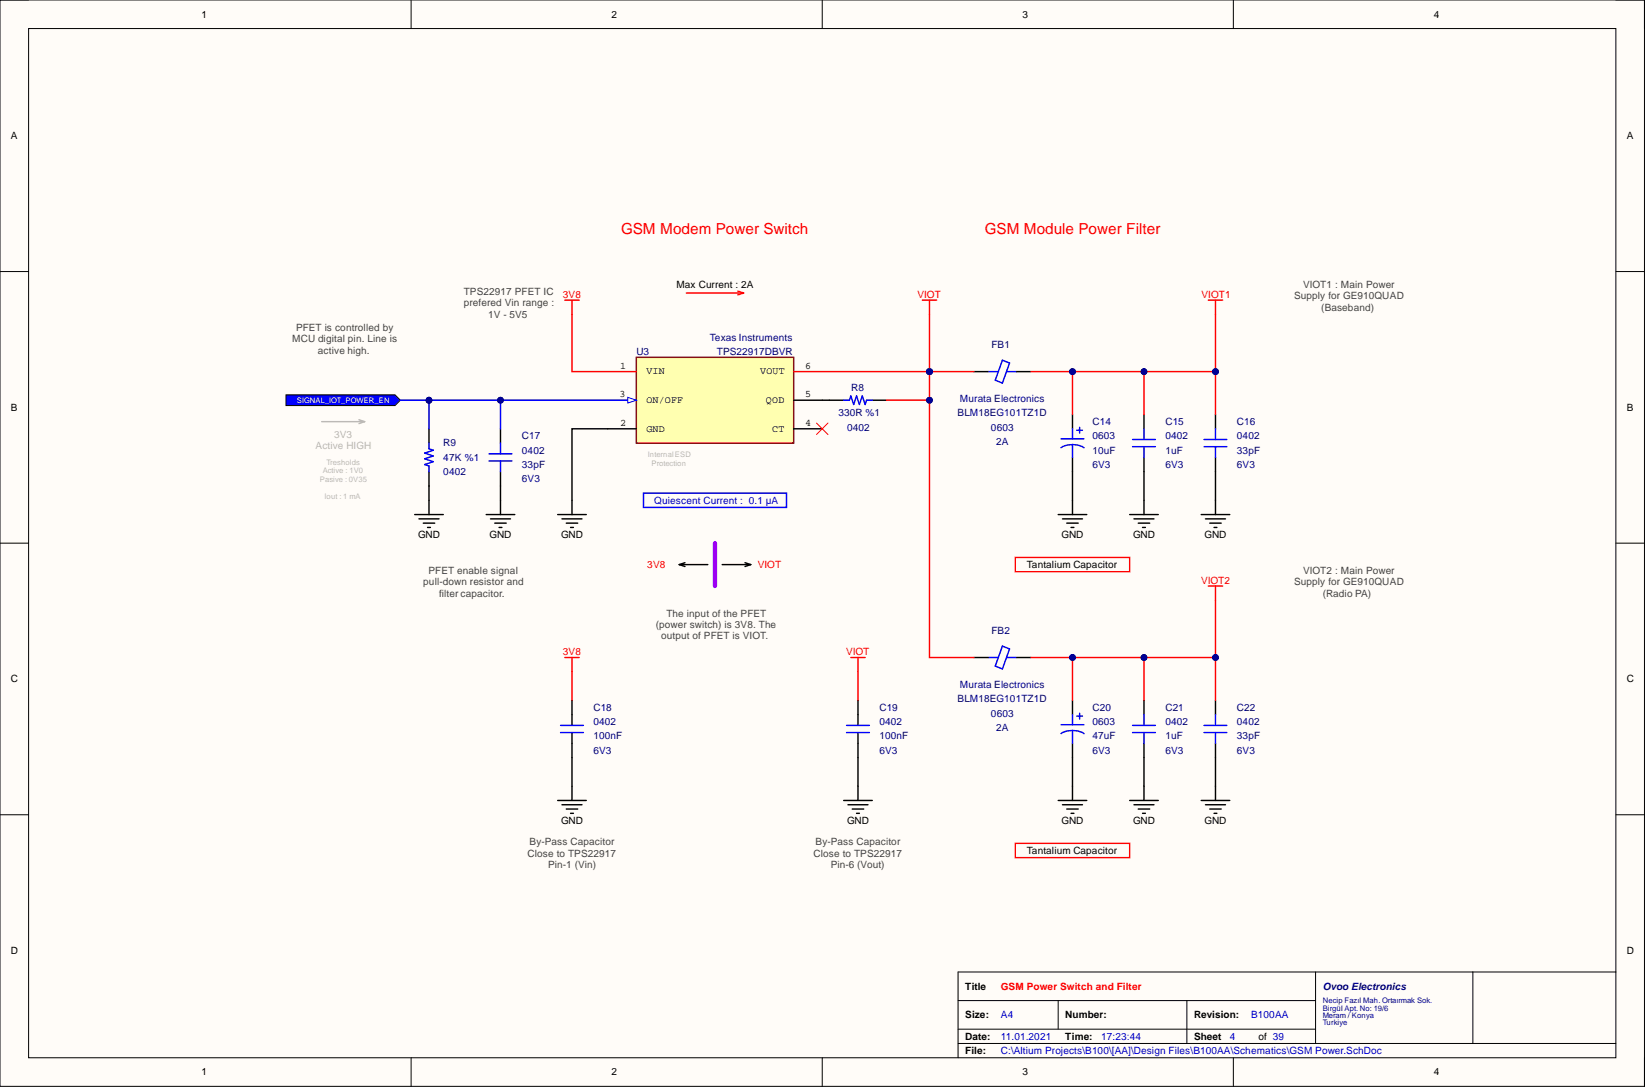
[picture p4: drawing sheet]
<svg xmlns="http://www.w3.org/2000/svg" width="292mm" height="193mm" viewBox="0 0 292 193" stroke-linecap="round" stroke-linejoin="round" font-family="sans-serif">
<defs><g id="words">
<g font-size="2.7" fill="#f00">
<text x="110.3" y="41.5">GSM Modem Power Switch</text>
<text x="174.9" y="41.5">GSM Module Power Filter</text>
</g>
<g font-size="1.8">
<text x="35.8" y="3.1">1</text>
<text x="108.6" y="3.1">2</text>
<text x="181.6" y="3.1">3</text>
<text x="254.6" y="3.1">4</text>
<text x="1.9" y="24.7">A</text>
<text x="288.9" y="24.7">A</text>
<text x="120.1" y="51.1">Max Current : 2A</text>
<text x="110.1" y="65.5">1</text>
<text x="143" y="65.5">6</text>
<text x="110" y="70.5">3</text>
<text x="114.8" y="71.6">ON/OFF</text>
<text x="114.8" y="66.5">VIN</text>
<text x="135" y="66.5">VOUT</text>
<text x="136" y="71.6">QOD</text>
<text x="143" y="70.5">5</text>
<text x="1.9" y="72.9">B</text>
<text x="110.1" y="75.6">2</text>
<text x="114.8" y="76.6">GND</text>
<text x="137.1" y="76.6">CT</text>
<text x="143" y="75.6">4</text>
<text x="288.9" y="72.9">B</text>
<text x="74.2" y="95.5">GND</text>
<text x="86.9" y="95.5">GND</text>
<text x="99.6" y="95.5">GND</text>
<text x="188.5" y="95.5">GND</text>
<text x="201.2" y="95.5">GND</text>
<text x="213.9" y="95.5">GND</text>
<text x="182.3" y="100.8">Tantalium Capacitor</text>
<text x="1.9" y="121.1">C</text>
<text x="288.9" y="121.1">C</text>
<text x="99.6" y="146.2">GND</text>
<text x="150.4" y="146.2">GND</text>
<text x="188.5" y="146.2">GND</text>
<text x="201.2" y="146.2">GND</text>
<text x="213.9" y="146.2">GND</text>
<text x="182.3" y="151.6">Tantalium Capacitor</text>
<text x="1.9" y="169.3">D</text>
<text x="288.9" y="169.3">D</text>
<text x="171.4" y="175.7">Title</text>
<text x="171.4" y="180.8">Size:</text>
<text x="171.4" y="184.6">Date:</text>
<text x="189.2" y="180.8">Number:</text>
<text x="189.2" y="184.6">Time:</text>
<text x="212" y="180.8">Revision:</text>
<text x="212" y="184.6">Sheet</text>
<text x="223.4" y="184.6">of 39</text>
<text x="35.8" y="190.9">1</text>
<text x="108.6" y="190.9">2</text>
<text x="171.4" y="187.1">File:</text>
<text x="181.6" y="190.9">3</text>
<text x="254.6" y="190.9">4</text>
</g>
<g font-size="1.8" fill="#434343">
<text x="82.4" y="52.4">TPS22917 PFET IC</text>
<text x="229.8" y="53.1">Supply for GE910QUAD</text>
<text x="231.4" y="51.1">VIOT1 : Main Power</text>
<text x="52.6" y="58.7">PFET is controlled by</text>
<text x="82.4" y="54.4">prefered Vin range :</text>
<text x="86.7" y="56.4">1V - 5V5</text>
<text x="234.6" y="55.1">(Baseband)</text>
<text x="51.9" y="60.7">MCU digital pin. Line is</text>
<text x="56.5" y="62.8">active high.</text>
<text x="76.1" y="101.8">PFET enable signal</text>
<text x="231.4" y="101.8">VIOT2 : Main Power</text>
<text x="75.2" y="103.9">pull-down resistor and</text>
<text x="78" y="105.9">filter capacitor.</text>
<text x="229.8" y="103.9">Supply for GE910QUAD</text>
<text x="234.9" y="105.9">(Radio PA)</text>
<text x="116.5" y="111.5">(power switch) is 3V8. The</text>
<text x="117.4" y="113.5">output of PFET is VIOT.</text>
<text x="118.3" y="109.5">The input of the PFET</text>
<text x="93.7" y="152.1">Close to TPS22917</text>
<text x="94" y="150.1">By-Pass Capacitor</text>
<text x="97.3" y="154.1">Pin-1 (Vin)</text>
<text x="144.5" y="152.1">Close to TPS22917</text>
<text x="144.8" y="150.1">By-Pass Capacitor</text>
<text x="147.5" y="154.1">Pin-6 (Vout)</text>
</g>
<g font-size="1.8" fill="#f00">
<text x="100" y="52.9">3V8</text>
<text x="162.9" y="52.9">VIOT</text>
<text x="213.4" y="52.9">VIOT1</text>
<text x="114.9" y="100.8">3V8</text>
<text x="134.6" y="100.8">VIOT</text>
<text x="213.3" y="103.6">VIOT2</text>
<text x="100" y="116.3">3V8</text>
<text x="150.2" y="116.3">VIOT</text>
<text x="177.7" y="175.7">GSM Power Switch and Filter</text>
</g>
<g font-size="1.8" fill="#000080">
<text x="113" y="63">U3</text>
<text x="126" y="60.5">Texas Instruments</text>
<text x="127.3" y="63">TPS22917DBVR</text>
<text x="176" y="61.7">FB1</text>
<text x="151.2" y="69.4">R8</text>
<text x="170.5" y="71.4">Murata Electronics</text>
<text x="92.7" y="78">C17</text>
<text x="148.9" y="73.9">330R %1</text>
<text x="150.4" y="76.5">0402</text>
<text x="170" y="73.9">BLM18EG101TZ1D</text>
<text x="176" y="76.5">0603</text>
<text x="194" y="78">0603</text>
<text x="194" y="75.4">C14</text>
<text x="206.9" y="78">0402</text>
<text x="206.9" y="75.4">C15</text>
<text x="219.6" y="78">0402</text>
<text x="219.6" y="75.4">C16</text>
<text x="78.7" y="81.8">47K %1</text>
<text x="78.7" y="79.3">R9</text>
<text x="92.7" y="80.5">0402</text>
<text x="92.7" y="83.1">33pF</text>
<text x="176.9" y="79">2A</text>
<text x="194" y="80.5">10uF</text>
<text x="194" y="83.1">6V3</text>
<text x="206.9" y="80.5">1uF</text>
<text x="206.9" y="83.1">6V3</text>
<text x="219.6" y="80.5">33pF</text>
<text x="219.6" y="83.1">6V3</text>
<text x="78.7" y="84.3">0402</text>
<text x="92.7" y="85.6">6V3</text>
<text x="176" y="112.5">FB2</text>
<text x="170" y="124.7">BLM18EG101TZ1D</text>
<text x="170.5" y="122.1">Murata Electronics</text>
<text x="105.4" y="128.7">0402</text>
<text x="105.4" y="131.3">100nF</text>
<text x="105.4" y="126.2">C18</text>
<text x="156.2" y="128.7">0402</text>
<text x="156.2" y="131.3">100nF</text>
<text x="156.2" y="126.2">C19</text>
<text x="176" y="127.2">0603</text>
<text x="176.9" y="129.8">2A</text>
<text x="194" y="131.3">47uF</text>
<text x="194" y="128.7">0603</text>
<text x="194" y="126.2">C20</text>
<text x="206.9" y="128.7">0402</text>
<text x="206.9" y="131.3">1uF</text>
<text x="206.9" y="126.2">C21</text>
<text x="219.6" y="128.7">0402</text>
<text x="219.6" y="131.3">33pF</text>
<text x="219.6" y="126.2">C22</text>
<text x="105.4" y="133.8">6V3</text>
<text x="156.2" y="133.8">6V3</text>
<text x="194" y="133.8">6V3</text>
<text x="206.9" y="133.8">6V3</text>
<text x="219.6" y="133.8">6V3</text>
<text x="234.9" y="175.7">Ovoo Electronics</text>
</g>
<g font-size="1.8" fill="#b7b7b7">
<text x="59.3" y="77.7">3V3</text>
<text x="56" y="79.8">Active HIGH</text>
</g>
<g font-size="1.8" fill="#00f">
<text x="116.2" y="89.4">Quiescent Current : 0.1 µA</text>
<text x="177.7" y="184.6">11.01.2021</text>
<text x="177.7" y="180.8">A4</text>
<text x="195.5" y="184.6">17:23:44</text>
<text x="218.4" y="184.6">4</text>
<text x="222.2" y="180.8">B100AA</text>
<text x="177.7" y="187.1">C:\Altium Projects\B100\[AA]\Design Files\B100AA\Schematics\GSM Power.SchDoc</text>
</g>
<text font-size="1.4" fill="#fff" x="52.7" y="71.6">SIGNAL_IOT_POWER_EN</text>
<g font-size="1.4" fill="#b7b7b7">
<text x="57.3" y="84">Active : 1V0</text>
<text x="58" y="82.5">Tresholds</text>
<text x="115" y="81.2">InternalESD</text>
<text x="115.7" y="82.7">Protection</text>
<text x="56.8" y="85.5">Pasive : 0V35</text>
<text x="57.6" y="88.6">Iout : 1 mA</text>
</g>
<g font-size="1.4" fill="#000080">
<text x="234.9" y="178.1">Necip Fazıl Mah. Ortaırmak Sok.</text>
<text x="234.9" y="179.4">Birgül Apt. No: 19/6</text>
<text x="234.9" y="180.7">Meram / Konya</text>
<text x="234.9" y="181.9">Turkiye</text>
</g>
</g></defs>
<path d="M0 0h292v192.9h-292z" fill-rule="evenodd" fill="#fffcf8"/>
<path d="M0 0h292v192.9h-292z" fill="none" stroke="#000" stroke-width=".18"/>
<path d="M5.1 5.1h281.8v182.7h-281.8z" fill-rule="evenodd" fill="#fffcf8"/>
<g fill="none" stroke="#000" stroke-width=".18">
<path d="M0 0h5.1M73 0v5.1M146 0v5.1M219 0v5.1M286.9 0h5.1v5.1M5.1 5.1h281.8v182.7h-281.8zM0 48.2h5.1M286.9 48.2h5.1M0 96.4h5.1M286.9 96.4h5.1M0 144.6h5.1M286.9 144.6h5.1"/>
<path d="M170.1 177.6h63.5M187.9 177.6v5.1M210.8 177.6v7.6M233.6 172.6v12.6M261.5 172.6v12.6M286.9 172.6h-116.8v15.2M73 187.8v5.1M146 187.8v5.1M170.1 185.2h116.8M170.1 182.7h63.5M219 187.8v5.1M292 187.8v5.1"/>
</g>
<path d="M99 91.3h5.1M99.8 92.1h3.5M100.6 92.9h2M101.3 93.6h.5M101.6 88.8v2.5M121.6 99.9l-1 .3M132.3 99.9l1 .3M120.6 100.2h5.1M120.6 100.2l1 .4M128.2 100.2h5.1M133.3 100.2l-1 .4" fill="none" stroke="#000" stroke-width=".25"/>
<path d="M127 96.4v7.6" fill="none" stroke="#90f" stroke-width=".76"/>
<path d="M113 63.4h27.9v15.3h-27.9z" fill-rule="evenodd" fill="#ffffb0"/>
<path d="M113 63.4h27.9v15.3h-27.9z" fill="none" stroke="#800000" stroke-width=".25"/>
<path d="M107.9 76.1h5.1M140.9 76.1h5.1M140.9 71h5.1" fill="none" stroke="#000" stroke-width=".25"/>
<path d="M140.9 66h5.1" fill="none" stroke="#f00" stroke-width=".25"/>
<path d="M107.9 71h5.1" fill="none" stroke="#00f" stroke-width=".25"/>
<path d="M111.5 70.5l1.5 .5-1.5 .6z" fill="#f8fcff"/>
<path d="M111.5 70.5l1.5 .5-1.5 .6z" fill="none" stroke="#00f" stroke-width=".18"/>
<path d="M100.3 53.3h2.5M101.6 53.3v2.5M121.9 52h10.1M131 51.7l1 .3M132 52l-1 .4M107.9 66h5.1M100.3 116.7h2.5M101.6 116.7v2.6" fill="none" stroke="#f00" stroke-width=".25"/>
<g fill="none" stroke="#000" stroke-width=".25">
<path d="M76.2 76.1v2.6M88.9 76.1v2.6M73.6 91.3h5.1M74.4 92.1h3.6M75.2 92.9h2M75.9 93.6h.5M76.2 83.7v2.6M76.2 88.8v2.5M86.3 91.3h5.1M87.1 92.1h3.5M87.9 92.9h2M88.6 93.6h.5"/>
<path d="M88.9 83.7v2.6M88.9 88.8v2.5M101.6 124.3v4.5M101.6 130v4.5M101.6 139.6v2.5M99 142.1h5.1M99.8 142.9h3.5M100.6 143.6h2M101.3 144.4h.5"/>
</g>
<path d="M76.2 78.7v1l.7 .2-1.5 .5 1.5 .5-1.5 .6 1.5 .5-1.5 .5 .8 .2v1M88.9 78.7v1.9M86.8 80.6h4.1M86.8 81.8h4.1M88.9 81.8v1.9M99.5 130h4.1M99.5 128.8h4.1" fill="none" stroke="#00f" stroke-width=".25"/>
<path d="M57.1 74.9h7.6M63.7 74.5l1 .4M64.7 74.9l-1 .3" fill="none" stroke="#b7b7b7" stroke-width=".25"/>
<path d="M145 75.1l2 2M147 75.1l-2 2" fill="none" stroke="#f00" stroke-width=".18"/>
<path d="M50.8 70.1h19.3l1 .9-1 1h-19.3z" fill-rule="evenodd" fill="#00f"/>
<path d="M50.8 70.1h19.3l1 .9-1 1h-19.3z" fill="none" stroke="#000" stroke-width=".18"/>
<g fill="none" stroke="#00f" stroke-width=".25">
<path d="M71.1 71h5.1M149.8 71h1l.3-.7 .5 1.5 .5-1.5 .5 1.5 .5-1.5 .5 1.5 .3-.8h1M175.5 66h1.7M178 63.9l1.3 .5-1.3 3.6-1.3-.5zM178.8 66h1.7M188.4 79.5a4 4 0 0 1 4.1 0M188.4 77.9h4.1M190.4 76.1v1.8M190.4 78.9v2.3M191.2 76.4h1M191.7 75.9v1M201.1 78h4.1"/>
<path d="M201.1 79.3h4.1M203.1 76.1v1.9M203.1 79.3v1.9M213.8 78h4.1M213.8 79.3h4.1M215.8 76.1v1.9M215.8 79.3v1.9M114.3 87.5h25.4v2.6h-25.4zM175.5 116.7h1.7M178 114.7l1.3 .5-1.3 3.6-1.3-.6zM178.8 116.7h1.7M150.3 128.8h4.1"/>
<path d="M150.3 130h4.1M188.4 130.2a4 4 0 0 1 4.1 0M188.4 128.7h4.1M190.4 126.9v1.8M190.4 129.7v2.3M191.2 127.1h1M191.7 126.6v1M201.1 128.8h4.1M201.1 130h4.1M203.1 126.9v1.9M203.1 130v2M213.8 128.8h4.1"/>
<path d="M213.8 130h4.1M215.8 126.9v1.9M215.8 130v2"/>
</g>
<g fill="none" stroke="#000" stroke-width=".25">
<path d="M147.3 71h2.5M154.9 71h2.5M172.9 66h2.6M180.5 66h2.6M190.4 73.6v2.5M203.1 73.6v2.5M215.8 73.6v2.5M187.9 91.3h5.1M188.7 92.1h3.5M189.4 92.9h2.1M190.2 93.6h.5M190.4 81.2v2.5"/>
<path d="M190.4 88.8v2.5M200.6 91.3h5.1M201.4 92.1h3.5M202.1 92.9h2M202.9 93.6h.5M203.1 81.2v2.5M203.1 88.8v2.5M213.3 91.3h5.1M214.1 92.1h3.5M214.8 92.9h2M215.6 93.6h.5M215.8 81.2v10.1"/>
<path d="M172.9 116.7h2.6M180.5 116.7h2.6M152.4 124.3v4.5M152.4 130v4.5M152.4 139.6v2.5M190.4 124.3v2.6M190.4 132v2.5M190.4 139.6v2.5M203.1 124.3v2.6M203.1 132v2.5M203.1 139.6v2.5M215.8 124.3v2.6"/>
<path d="M215.8 132v2.5M215.8 139.6v2.5M149.8 142.1h5.1M150.6 142.9h3.5M151.3 143.6h2.1M152.1 144.4h.5M187.9 142.1h5.1M188.7 142.9h3.5M189.4 143.6h2.1M190.2 144.4h.5M200.6 142.1h5.1M201.4 142.9h3.5"/>
<path d="M202.1 143.6h2M202.9 144.4h.5M213.3 142.1h5.1M214.1 142.9h3.5M214.8 143.6h2M215.6 144.4h.5"/>
</g>
<path d="M163.8 53.3h2.5M165 53.3v2.5M214.6 53.3h2.5M215.8 53.3v2.5M180.3 99h20.3v2.5h-20.3zM151.1 116.7h2.5M152.4 116.7v2.6M214.6 104h2.5M215.8 104v2.6M180.3 149.7h20.3v2.6h-20.3z" fill="none" stroke="#f00" stroke-width=".25"/>
<circle cx="76.2" cy="71" r=".51" fill="#000080"/>
<circle cx="76.2" cy="71" r=".51" fill="none" stroke="#000080" stroke-width=".18"/>
<path d="M76.2 71h11.4" fill="none" stroke="#00f" stroke-width=".25"/>
<circle cx="76.2" cy="71" r=".51" fill="#000080"/>
<circle cx="76.2" cy="71" r=".51" fill="none" stroke="#000080" stroke-width=".18"/>
<path d="M87.6 71h20.3" fill="none" stroke="#00f" stroke-width=".25"/>
<circle cx="88.9" cy="71" r=".51" fill="#000080"/>
<circle cx="88.9" cy="71" r=".51" fill="none" stroke="#000080" stroke-width=".18"/>
<path d="M107.9 76.1h-6.3v12.7M146 71h1.3" fill="none" stroke="#000" stroke-width=".25"/>
<path d="M101.6 55.8v10.2h6.3M146 66h19" fill="none" stroke="#f00" stroke-width=".25"/>
<circle cx="165" cy="66" r=".51" fill="#000080"/>
<circle cx="165" cy="66" r=".51" fill="none" stroke="#000080" stroke-width=".18"/>
<path d="M157.4 71h7.6" fill="none" stroke="#f00" stroke-width=".25"/>
<circle cx="165" cy="71" r=".51" fill="#000080"/>
<circle cx="165" cy="71" r=".51" fill="none" stroke="#000080" stroke-width=".18"/>
<path d="M165 66v50.7h7.9" fill="none" stroke="#f00" stroke-width=".25"/>
<circle cx="165" cy="66" r=".51" fill="#000080"/>
<circle cx="165" cy="66" r=".51" fill="none" stroke="#000080" stroke-width=".18"/>
<circle cx="165" cy="71" r=".51" fill="#000080"/>
<circle cx="165" cy="71" r=".51" fill="none" stroke="#000080" stroke-width=".18"/>
<path d="M165 66h7.9" fill="none" stroke="#f00" stroke-width=".25"/>
<circle cx="165" cy="66" r=".51" fill="#000080"/>
<circle cx="165" cy="66" r=".51" fill="none" stroke="#000080" stroke-width=".18"/>
<path d="M215.8 106.6v10.1h-32.7" fill="none" stroke="#f00" stroke-width=".25"/>
<circle cx="190.4" cy="116.7" r=".51" fill="#000080"/>
<circle cx="190.4" cy="116.7" r=".51" fill="none" stroke="#000080" stroke-width=".18"/>
<circle cx="203.1" cy="116.7" r=".51" fill="#000080"/>
<circle cx="203.1" cy="116.7" r=".51" fill="none" stroke="#000080" stroke-width=".18"/>
<circle cx="215.8" cy="116.7" r=".51" fill="#000080"/>
<circle cx="215.8" cy="116.7" r=".51" fill="none" stroke="#000080" stroke-width=".18"/>
<path d="M215.8 55.8v10.2h-32.7" fill="none" stroke="#f00" stroke-width=".25"/>
<circle cx="190.4" cy="66" r=".51" fill="#000080"/>
<circle cx="190.4" cy="66" r=".51" fill="none" stroke="#000080" stroke-width=".18"/>
<circle cx="203.1" cy="66" r=".51" fill="#000080"/>
<circle cx="203.1" cy="66" r=".51" fill="none" stroke="#000080" stroke-width=".18"/>
<circle cx="215.8" cy="66" r=".51" fill="#000080"/>
<circle cx="215.8" cy="66" r=".51" fill="none" stroke="#000080" stroke-width=".18"/>
<path d="M76.2 86.3v2.5" fill="none" stroke="#000" stroke-width=".25"/>
<path d="M76.2 71v5.1" fill="none" stroke="#00f" stroke-width=".25"/>
<circle cx="76.2" cy="71" r=".51" fill="#000080"/>
<circle cx="76.2" cy="71" r=".51" fill="none" stroke="#000080" stroke-width=".18"/>
<path d="M88.9 86.3v2.5" fill="none" stroke="#000" stroke-width=".25"/>
<path d="M88.9 71v5.1" fill="none" stroke="#00f" stroke-width=".25"/>
<circle cx="88.9" cy="71" r=".51" fill="#000080"/>
<circle cx="88.9" cy="71" r=".51" fill="none" stroke="#000080" stroke-width=".18"/>
<path d="M101.6 134.5v5.1M152.4 134.5v5.1" fill="none" stroke="#000" stroke-width=".25"/>
<path d="M165 55.8v10.2M101.6 119.3v5M152.4 119.3v5" fill="none" stroke="#f00" stroke-width=".25"/>
<circle cx="165" cy="66" r=".51" fill="#000080"/>
<circle cx="165" cy="66" r=".51" fill="none" stroke="#000080" stroke-width=".18"/>
<path d="M190.4 134.5v5.1" fill="none" stroke="#000" stroke-width=".25"/>
<path d="M190.4 116.7v7.6" fill="none" stroke="#f00" stroke-width=".25"/>
<circle cx="190.4" cy="116.7" r=".51" fill="#000080"/>
<circle cx="190.4" cy="116.7" r=".51" fill="none" stroke="#000080" stroke-width=".18"/>
<path d="M190.4 83.7v5.1" fill="none" stroke="#000" stroke-width=".25"/>
<path d="M190.4 66v7.6" fill="none" stroke="#f00" stroke-width=".25"/>
<circle cx="190.4" cy="66" r=".51" fill="#000080"/>
<circle cx="190.4" cy="66" r=".51" fill="none" stroke="#000080" stroke-width=".18"/>
<path d="M203.1 134.5v5.1" fill="none" stroke="#000" stroke-width=".25"/>
<path d="M203.1 116.7v7.6" fill="none" stroke="#f00" stroke-width=".25"/>
<circle cx="203.1" cy="116.7" r=".51" fill="#000080"/>
<circle cx="203.1" cy="116.7" r=".51" fill="none" stroke="#000080" stroke-width=".18"/>
<path d="M203.1 83.7v5.1" fill="none" stroke="#000" stroke-width=".25"/>
<path d="M203.1 66v7.6" fill="none" stroke="#f00" stroke-width=".25"/>
<circle cx="203.1" cy="66" r=".51" fill="#000080"/>
<circle cx="203.1" cy="66" r=".51" fill="none" stroke="#000080" stroke-width=".18"/>
<path d="M215.8 134.5v5.1" fill="none" stroke="#000" stroke-width=".25"/>
<path d="M215.8 116.7v7.6" fill="none" stroke="#f00" stroke-width=".25"/>
<circle cx="215.8" cy="116.7" r=".51" fill="#000080"/>
<circle cx="215.8" cy="116.7" r=".51" fill="none" stroke="#000080" stroke-width=".18"/>
<path d="M215.8 66v7.6" fill="none" stroke="#f00" stroke-width=".25"/>
<circle cx="215.8" cy="66" r=".51" fill="#000080"/>
<circle cx="215.8" cy="66" r=".51" fill="none" stroke="#000080" stroke-width=".18"/>
<use href="#words"/>
</svg>
